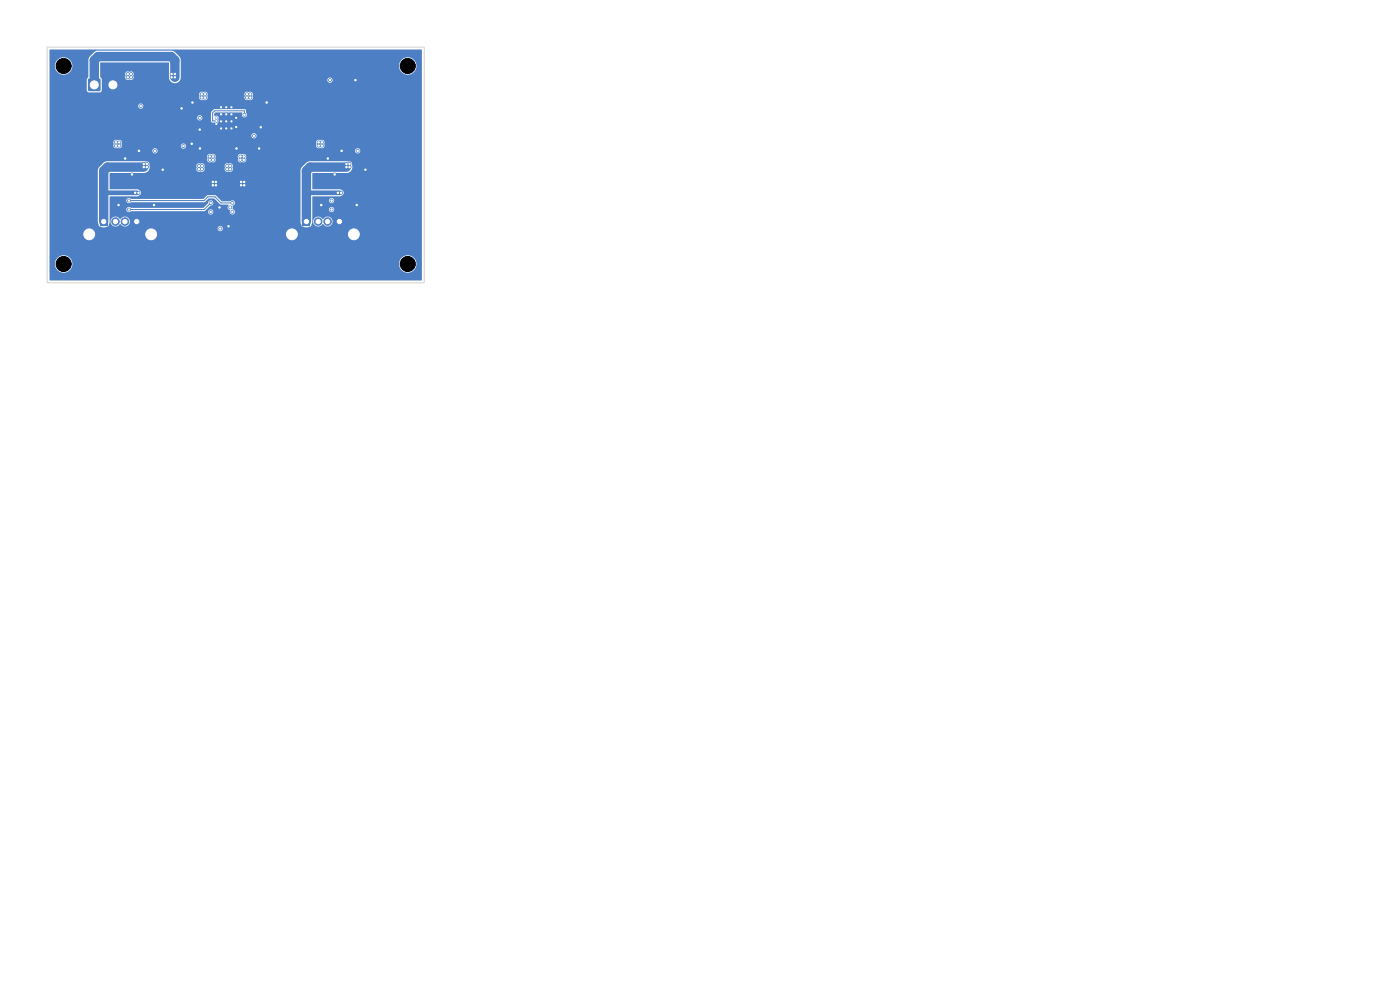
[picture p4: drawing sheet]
<svg xmlns="http://www.w3.org/2000/svg" width="297mm" height="210mm" viewBox="0 0 297 210" stroke-linecap="round" stroke-linejoin="round" font-family="sans-serif">
<path d="M21.2 46.2h1.6v1.6h-1.6z" fill="#4d7fc4"/>
<g fill="#4d7fc4" stroke="#4d7fc4" stroke-width=".21">
<circle cx="24.5" cy="47" r=".8"/>
<circle cx="26.5" cy="47" r=".8"/>
<circle cx="29" cy="47" r=".8"/>
<circle cx="18.9" cy="49.7" r="1.75"/>
<circle cx="32.1" cy="49.7" r="1.75"/>
</g>
<path d="M18.7 16.7h2.6v2.6h-2.6z" fill="#4d7fc4"/>
<circle cx="24" cy="18" r="1.35" fill="#4d7fc4" stroke="#4d7fc4" stroke-width=".21"/>
<path d="M64.2 46.2h1.6v1.6h-1.6z" fill="#4d7fc4"/>
<g fill="#4d7fc4" stroke="#4d7fc4" stroke-width=".21">
<circle cx="67.5" cy="47" r=".8"/>
<circle cx="69.5" cy="47" r=".8"/>
<circle cx="72" cy="47" r=".8"/>
<circle cx="61.9" cy="49.7" r="1.75"/>
<circle cx="75.1" cy="49.7" r="1.75"/>
<circle cx="42.9" cy="35.2" r=".3"/>
<circle cx="25.3" cy="30.9" r=".3"/>
<circle cx="44.5" cy="33.2" r=".3"/>
<circle cx="32.9" cy="32" r=".3"/>
<circle cx="25.3" cy="30.2" r=".3"/>
<circle cx="45.2" cy="33.2" r=".3"/>
<circle cx="48.2" cy="35.2" r=".3"/>
<circle cx="42.4" cy="25" r=".3"/>
<circle cx="67.6" cy="30.2" r=".3"/>
<circle cx="48.9" cy="35.9" r=".3"/>
<circle cx="48.2" cy="35.9" r=".3"/>
<circle cx="45.9" cy="25" r=".22"/>
<circle cx="67.6" cy="30.9" r=".3"/>
<circle cx="68.3" cy="30.2" r=".3"/>
<circle cx="45.2" cy="33.9" r=".3"/>
<circle cx="51" cy="33.9" r=".3"/>
<circle cx="42.2" cy="35.2" r=".3"/>
<circle cx="24.6" cy="30.2" r=".3"/>
<circle cx="24.6" cy="30.9" r=".3"/>
<circle cx="51" cy="33.2" r=".3"/>
<circle cx="42.9" cy="35.9" r=".3"/>
<circle cx="53.9" cy="28.8" r=".3"/>
<circle cx="48.9" cy="35.2" r=".3"/>
<circle cx="51.7" cy="33.9" r=".3"/>
<circle cx="46.7" cy="48.5" r=".3"/>
<circle cx="75.9" cy="32" r=".3"/>
<circle cx="38.9" cy="31" r=".3"/>
<circle cx="48.8" cy="44" r=".3"/>
<circle cx="68.3" cy="30.9" r=".3"/>
<circle cx="51.7" cy="33.2" r=".3"/>
<circle cx="42.2" cy="35.9" r=".3"/>
<circle cx="44.5" cy="33.9" r=".3"/>
<circle cx="48" cy="24.2" r=".22"/>
<circle cx="29.5" cy="32" r=".3"/>
<circle cx="48" cy="25.7" r=".22"/>
<circle cx="40.8" cy="21.8" r=".3"/>
<circle cx="71" cy="37" r=".3"/>
<circle cx="45.2" cy="38.6" r=".3"/>
<circle cx="45.8" cy="38.6" r=".3"/>
<circle cx="75.7" cy="43.5" r=".3"/>
<circle cx="56.6" cy="21.8" r=".3"/>
<circle cx="48" cy="27.2" r=".22"/>
<circle cx="50.2" cy="31.5" r=".3"/>
<circle cx="51.8" cy="38.6" r=".3"/>
<circle cx="25.1" cy="43.5" r=".3"/>
<circle cx="32.7" cy="43.5" r=".3"/>
<circle cx="48" cy="22.7" r=".22"/>
<circle cx="28" cy="37" r=".3"/>
<circle cx="46.9" cy="27.2" r=".22"/>
<circle cx="34.5" cy="36" r=".3"/>
<circle cx="50.1" cy="25" r=".23"/>
<circle cx="46.9" cy="22.7" r=".22"/>
<circle cx="45.2" cy="39.3" r=".3"/>
<circle cx="42.4" cy="31.5" r=".3"/>
<circle cx="72.5" cy="32" r=".3"/>
<circle cx="69.6" cy="33.6" r=".3"/>
<circle cx="68.1" cy="43.5" r=".3"/>
<circle cx="40.7" cy="30.5" r=".3"/>
<circle cx="49.1" cy="24.3" r=".22"/>
<circle cx="42.4" cy="27.5" r=".3"/>
<circle cx="46.9" cy="25.7" r=".22"/>
<circle cx="46.9" cy="24.2" r=".22"/>
<circle cx="55.3" cy="27" r=".3"/>
<circle cx="45.8" cy="39.3" r=".3"/>
<circle cx="51.2" cy="39.3" r=".3"/>
<circle cx="49.1" cy="25.8" r=".23"/>
<circle cx="48.5" cy="48" r=".3"/>
<circle cx="51.8" cy="39.3" r=".3"/>
<circle cx="75.4" cy="17" r=".3"/>
<circle cx="55" cy="31.5" r=".3"/>
<circle cx="46.6" cy="44" r=".3"/>
<circle cx="38.5" cy="23" r=".3"/>
<circle cx="50.1" cy="27" r=".22"/>
<circle cx="49.1" cy="22.8" r=".23"/>
<circle cx="49.1" cy="27.3" r=".22"/>
<circle cx="77.5" cy="36" r=".3"/>
<circle cx="45.9" cy="26.3" r=".22"/>
<circle cx="26.5" cy="33.6" r=".3"/>
<circle cx="51.2" cy="38.6" r=".3"/>
<circle cx="30.5" cy="34.8" r=".3"/>
<circle cx="30.5" cy="35.5" r=".3"/>
<circle cx="31.2" cy="35.5" r=".3"/>
<circle cx="28.7" cy="40.9" r=".3"/>
<circle cx="29.4" cy="40.9" r=".3"/>
<circle cx="31.2" cy="34.8" r=".3"/>
<circle cx="49.3" cy="45" r=".3"/>
<circle cx="70.3" cy="42.6" r=".3"/>
<circle cx="70.3" cy="44.5" r=".3"/>
<circle cx="44.7" cy="45" r=".3"/>
<circle cx="74.1" cy="35.5" r=".3"/>
<circle cx="74.1" cy="34.8" r=".3"/>
<circle cx="73.5" cy="34.8" r=".3"/>
<circle cx="71.7" cy="40.9" r=".3"/>
<circle cx="73.5" cy="35.5" r=".3"/>
<circle cx="72.4" cy="40.9" r=".3"/>
<circle cx="49.3" cy="43" r=".3"/>
<circle cx="27.3" cy="42.6" r=".3"/>
<circle cx="44.7" cy="43" r=".3"/>
<circle cx="27.3" cy="44.5" r=".3"/>
<circle cx="70" cy="17" r=".3"/>
<circle cx="29.9" cy="22.5" r=".3"/>
<circle cx="52.4" cy="20.7" r=".3"/>
<circle cx="27.1" cy="15.7" r=".3"/>
<circle cx="42.8" cy="20.7" r=".3"/>
<circle cx="43.5" cy="20" r=".3"/>
<circle cx="27.8" cy="15.7" r=".3"/>
<circle cx="53.1" cy="20.7" r=".3"/>
<circle cx="52.4" cy="20" r=".3"/>
<circle cx="43.5" cy="20.7" r=".3"/>
<circle cx="27.1" cy="16.4" r=".3"/>
<circle cx="27.8" cy="16.4" r=".3"/>
<circle cx="42.8" cy="20" r=".3"/>
<circle cx="53.1" cy="20" r=".3"/>
<circle cx="36.4" cy="16.4" r=".3"/>
<circle cx="37.1" cy="15.7" r=".3"/>
<circle cx="37.1" cy="16.4" r=".3"/>
<circle cx="36.4" cy="15.7" r=".3"/>
<circle cx="45.9" cy="25.6" r=".22"/>
<circle cx="51.9" cy="24.3" r=".3"/>
</g>
<path d="M22 40.9h7M65 40.9h7" fill="none" stroke="#4d7fc4" stroke-width="1"/>
<path d="M37.1 16.4v-3.6l-.8-.8h-15.5l-.8 .8v5.2M30.5 35.5h-7.7l-.8 .8v10.7M73.5 35.5h-7.7l-.8 .8v10.7" fill="none" stroke="#4d7fc4" stroke-width="2"/>
<path d="M51.9 24.4v-.9h-6.4l-.4 .4v1.8h.8M27.4 42.6h15.9l.8-.8h1.5l1.3 1.3h2.4M44.7 43.1l-1.4 1.4h-15.9" fill="none" stroke="#4d7fc4" stroke-width=".21"/>
<path d="M10.5 10.5l79 .1-.1 48.9h-78.8l-.1-3.6h1.1a1.85 1.85 0 0 0 1.9 2 1.85 1.85 0 0 0 1.9-2h69.2v.2a1.85 1.85 0 0 0 2.9 1.5 1.85 1.85 0 0 0 0-3.2 1.85 1.85 0 0 0-2.9 1.5h-69.2l-.1-.3a1.85 1.85 0 0 0-1.9-1.5 1.85 1.85 0 0 0-1.8 1.8h-1.1v-7.5h35.7v.2a.56 .56 0 0 0 .8 .4 .56 .56 0 0 0 0-1 .56 .56 0 0 0-.8 .4h-35.7v-12.2h10.2v10.9l.3 .8 .2 .1a1.61 1.61 0 0 0 1.9-.2l.2-.9h.1v.2a1.11 1.11 0 0 0 1 .9 1.11 1.11 0 0 0 1.1-.5 1.09 1.09 0 0 0 1.7 .3 1.09 1.09 0 0 0-.1-1.7 1.09 1.09 0 0 0-1.6 .4 1.08 1.08 0 0 0-1.2-.5 1.08 1.08 0 0 0-.9 .9h-.1v-2.5h3.5v.1a.55 .55 0 0 0 .9 .4h16.4v.1a.56 .56 0 0 0 .9 .4 .56 .56 0 0 0 0-.9 .56 .56 0 0 0-.9 .4h-16.4l15.6-.1 1.3-1.2a.57 .57 0 0 0 .7-.5 .57 .57 0 0 0-.6-.6 .57 .57 0 0 0-.6 .6l-1 1h-15.3l-.4-.2a.55 .55 0 0 0-.6 .5h-3.5v-1.9h3.5v.1a.58 .58 0 0 0 .4 .5 .58 .58 0 0 0 .6-.2h15.5l1-.8h1.1l1.4 1.3h1.6v.3a.63 .63 0 0 0 .4 .9 .59 .59 0 0 0 .4 .9 .59 .59 0 0 0 .7-.5 .59 .59 0 0 0-.6-.7v-.7a.57 .57 0 0 0 .5-.8 .57 .57 0 0 0-1-.1h-1.8l-1.4-1.3h-1.6l-.9 .8h-15.3l-.5-.2-.3 .1-.2 .4h-3.5v-.8l5.9-.1a.74 .74 0 0 0 .7-.8 .74 .74 0 0 0-.8-.7h-5.8v-3.3l7.5-.1a1.25 1.25 0 0 0 .9-1.6h9.9l.1 .4a.66 .66 0 0 0 .1 .8 .66 .66 0 0 0 .8 .1 .6 .6 0 0 0 .7-.2 .6 .6 0 0 0 0-.7l.1-.4h4.2l.2 .5a.63 .63 0 0 0 .1 .7 .63 .63 0 0 0 .7 .1h.5l.2-.2h14.4v10.9l.3 .8 .2 .2a1.6 1.6 0 0 0 1.9-.3l.2-.9h.1a1.1 1.1 0 0 0 .9 1.1 1.1 1.1 0 0 0 1.2-.5 1.09 1.09 0 0 0 1.7 .3 1.09 1.09 0 0 0-.1-1.7 1.09 1.09 0 0 0-1.6 .4 1.08 1.08 0 0 0-1.2-.5 1.08 1.08 0 0 0-.9 .9h-.1v-2.5h3.5v.1a.56 .56 0 0 0 .8 .4 .56 .56 0 0 0 0-.9 .56 .56 0 0 0-.8 .4h-3.5v-1.9h3.5v.1a.56 .56 0 0 0 .8 .4 .56 .56 0 0 0 0-.9 .56 .56 0 0 0-.8 .4h-3.5v-.8h5.8a.75 .75 0 0 0 .8-.8 .75 .75 0 0 0-.8-.8h-5.8v-3.3l7.5-.1a1.49 1.49 0 0 0 .9-2 .94 .94 0 0 0-1.1-.5h-8.1l-.5 .3-1 .9-.3 .8h-14.4v-.6a.66 .66 0 0 0-.1-.8 .66 .66 0 0 0-.8-.1l-.5 .1-.3 .3h-4.2a.9 .9 0 0 0-1.1-.4 .55 .55 0 0 0-.7 .4l-9.9-.1a.68 .68 0 0 0-.9-.8h-8.3l-.5 .3-1 .9-.3 .8h-10.2v-3.1h33.4l.2 .5a.59 .59 0 0 0 0 .7 .59 .59 0 0 0 .8 .1 .59 .59 0 0 0 .7-.2 .59 .59 0 0 0 .1-.7l.1-.4h4.6l.2 .5a.59 .59 0 0 0 0 .7 .59 .59 0 0 0 .8 .1 .59 .59 0 0 0 .7-.2 .59 .59 0 0 0 .1-.7 .59 .59 0 0 0-.2-.7 .59 .59 0 0 0-.7-.1h-.2a.55 .55 0 0 0-.7 .4h-4.6l-.1-.1a.91 .91 0 0 0-1-.3l-.5 .1-.3 .3h-33.4v-1.2h21.8a.56 .56 0 0 0 .6 .7 .56 .56 0 0 0 .5-.7h41.9v.2a.56 .56 0 0 0 .9 .4 .56 .56 0 0 0 0-1 .56 .56 0 0 0-.9 .4h-41.9l-.1-.2a.56 .56 0 0 0-.6-.2 .56 .56 0 0 0-.4 .4h-21.8v-1.8h13.5l.1 .4a.62 .62 0 0 0 .1 .8 .62 .62 0 0 0 .8 .1 .55 .55 0 0 0 .9-.5h12.5v.2a.56 .56 0 0 0 .8 .4 .56 .56 0 0 0 0-1 .56 .56 0 0 0-.8 .4h-12.5l-.2-.4 .2-.4h41.1l.1 .6a.59 .59 0 0 0 .2 .7 .59 .59 0 0 0 .7 0 .59 .59 0 0 0 .7-.2 .59 .59 0 0 0 .1-.7 .59 .59 0 0 0-.2-.7 .59 .59 0 0 0-.7-.1h-.2a.55 .55 0 0 0-.7 .4h-41.1l-.1-.1a.91 .91 0 0 0-1-.3l-.5 .1-.3 .3h-13.5v-1.4h42.8a.56 .56 0 0 0 .7 .6 .56 .56 0 0 0 .3-.9 .56 .56 0 0 0-.9 .2l-.1 .1h-42.8v-3.8h31.3a.56 .56 0 0 0 .7 .6 .56 .56 0 0 0 .3-.9 .56 .56 0 0 0-.9 .2l-.1 .1h-31.3v-1h34.2l.1 1.9 .2 .2h.5a.52 .52 0 0 0 .7 0 .52 .52 0 0 0 .1-.7 .48 .48 0 0 0-.1-.6 .48 .48 0 0 0-.6-.1h-.1v-.5l.2-.2h5.7a.58 .58 0 0 0 0 .8 .58 .58 0 0 0 .9 0 .58 .58 0 0 0-.1-.8v-.5l-.3-.3h-6.4l-.8 .8h-34.2v-1.5h18.8v.2a.56 .56 0 0 0 .9 .4 .56 .56 0 0 0 0-1 .56 .56 0 0 0-.9 .4h-18.8v-2.5h31.7l.1 .4a.62 .62 0 0 0 .1 .8 .62 .62 0 0 0 .8 .1 .59 .59 0 0 0 .7-.2 .59 .59 0 0 0 .1-.7l.1-.4h7.7l.2 .5a.59 .59 0 0 0 0 .7 .59 .59 0 0 0 .8 .1 .59 .59 0 0 0 .7-.2 .59 .59 0 0 0 .1-.7 .59 .59 0 0 0-.2-.7 .59 .59 0 0 0-.7-.1h-.2a.55 .55 0 0 0-.7 .4h-7.7l-.1-.1a.91 .91 0 0 0-1-.3l-.5 .1-.3 .3h-31.7v-3h7.9v2.2l.1 .4 .4 .1h2.2l.4-.1 .1-.4v-2.2l-.3-.5v-.8h5.2l.1 .4a.62 .62 0 0 0 .1 .8 .62 .62 0 0 0 .8 .1 .59 .59 0 0 0 .7-.2 .59 .59 0 0 0 .1-.7 .59 .59 0 0 0-.2-.7 .59 .59 0 0 0-.7-.1h-.2a.55 .55 0 0 0-.7 .4h-5.2v-2.3h14.4l.1 3.2a1.25 1.25 0 0 0 1.1 1.1 1.25 1.25 0 0 0 1.3-.7h31.2v.2a.56 .56 0 0 0 .9 .4 .56 .56 0 0 0 0-1 .56 .56 0 0 0-.9 .4h-31.2l.2-3h46.2v.2a1.85 1.85 0 0 0 2.9 1.5 1.85 1.85 0 0 0 0-3.2 1.85 1.85 0 0 0-2.9 1.5h-46.2v-1.2l-.2-.6-1.1-1.1-.5-.2-15.9-.1-.7 .3-1.2 1.3-.1 4.1-.3 .5h-7.9v-3h1.1v.2a1.85 1.85 0 0 0 2.9 1.5 1.85 1.85 0 0 0 0-3.2 1.85 1.85 0 0 0-2.9 1.5h-1.1z" fill="#4d7fc4"/>
<path d="M10 10h80v50h-80z" fill="none" stroke="#d0d2cd" stroke-width=".21"/>
<g fill="#fff" stroke="#fff" stroke-width=".21">
<circle cx="42.8" cy="35.2" r=".15"/>
<circle cx="25.3" cy="30.9" r=".15"/>
<circle cx="44.5" cy="33.2" r=".15"/>
<circle cx="32.9" cy="32" r=".15"/>
<circle cx="25.3" cy="30.2" r=".15"/>
<circle cx="45.2" cy="33.2" r=".15"/>
<circle cx="48.2" cy="35.2" r=".15"/>
<circle cx="42.4" cy="25" r=".15"/>
<circle cx="67.6" cy="30.2" r=".15"/>
<circle cx="48.8" cy="35.9" r=".15"/>
<circle cx="48.2" cy="35.9" r=".15"/>
<circle cx="45.9" cy="25" r=".12"/>
<circle cx="67.6" cy="30.9" r=".15"/>
<circle cx="68.3" cy="30.2" r=".15"/>
<circle cx="45.2" cy="33.9" r=".15"/>
<circle cx="51" cy="33.9" r=".15"/>
<circle cx="42.2" cy="35.2" r=".15"/>
<circle cx="24.6" cy="30.2" r=".15"/>
<circle cx="24.6" cy="30.9" r=".15"/>
<circle cx="51" cy="33.2" r=".15"/>
<circle cx="42.8" cy="35.9" r=".15"/>
<circle cx="53.9" cy="28.8" r=".15"/>
<circle cx="48.8" cy="35.2" r=".15"/>
<circle cx="51.7" cy="33.9" r=".15"/>
<circle cx="46.7" cy="48.5" r=".15"/>
<circle cx="75.9" cy="32" r=".15"/>
<circle cx="38.9" cy="31" r=".15"/>
<circle cx="48.8" cy="44" r=".15"/>
<circle cx="68.3" cy="30.9" r=".15"/>
<circle cx="51.7" cy="33.2" r=".15"/>
<circle cx="42.2" cy="35.9" r=".15"/>
<circle cx="44.5" cy="33.9" r=".15"/>
<circle cx="48" cy="24.2" r=".13"/>
<circle cx="29.5" cy="32" r=".15"/>
<circle cx="48" cy="25.8" r=".13"/>
<circle cx="40.8" cy="21.7" r=".15"/>
<circle cx="71" cy="37" r=".15"/>
<circle cx="45.1" cy="38.6" r=".15"/>
<circle cx="45.8" cy="38.6" r=".15"/>
<circle cx="75.7" cy="43.5" r=".15"/>
<circle cx="56.6" cy="21.7" r=".15"/>
<circle cx="48" cy="27.2" r=".13"/>
<circle cx="50.2" cy="31.5" r=".15"/>
<circle cx="51.8" cy="38.6" r=".15"/>
<circle cx="25.2" cy="43.5" r=".15"/>
<circle cx="32.7" cy="43.5" r=".15"/>
<circle cx="48" cy="22.8" r=".12"/>
<circle cx="28" cy="37" r=".15"/>
<circle cx="46.9" cy="27.2" r=".12"/>
<circle cx="34.5" cy="36" r=".15"/>
<circle cx="50.1" cy="25" r=".12"/>
<circle cx="46.9" cy="22.7" r=".12"/>
<circle cx="45.1" cy="39.3" r=".15"/>
<circle cx="42.4" cy="31.5" r=".15"/>
<circle cx="72.5" cy="32" r=".15"/>
<circle cx="69.5" cy="33.6" r=".15"/>
<circle cx="68.2" cy="43.5" r=".15"/>
<circle cx="40.7" cy="30.5" r=".15"/>
<circle cx="49.1" cy="24.2" r=".13"/>
<circle cx="42.4" cy="27.5" r=".15"/>
<circle cx="46.9" cy="25.8" r=".12"/>
<circle cx="46.9" cy="24.2" r=".12"/>
<circle cx="55.3" cy="27" r=".15"/>
<circle cx="45.8" cy="39.3" r=".15"/>
<circle cx="51.1" cy="39.3" r=".15"/>
<circle cx="49.1" cy="25.8" r=".12"/>
<circle cx="48.5" cy="48" r=".15"/>
<circle cx="51.8" cy="39.3" r=".15"/>
<circle cx="75.4" cy="17" r=".15"/>
<circle cx="55" cy="31.5" r=".15"/>
<circle cx="46.6" cy="44" r=".15"/>
<circle cx="38.5" cy="23" r=".15"/>
<circle cx="50.1" cy="26.9" r=".12"/>
<circle cx="49.1" cy="22.8" r=".12"/>
<circle cx="49.1" cy="27.2" r=".13"/>
<circle cx="77.5" cy="36" r=".15"/>
<circle cx="45.9" cy="26.3" r=".12"/>
<circle cx="26.5" cy="33.6" r=".15"/>
<circle cx="51.1" cy="38.6" r=".15"/>
<circle cx="30.5" cy="34.8" r=".15"/>
<circle cx="30.5" cy="35.4" r=".15"/>
<circle cx="31.1" cy="35.4" r=".15"/>
<circle cx="28.7" cy="40.9" r=".15"/>
<circle cx="29.4" cy="40.9" r=".15"/>
<circle cx="31.1" cy="34.8" r=".15"/>
<circle cx="49.3" cy="44.9" r=".15"/>
<circle cx="70.4" cy="42.5" r=".15"/>
<circle cx="70.4" cy="44.4" r=".15"/>
<circle cx="44.7" cy="44.9" r=".15"/>
<circle cx="74.2" cy="35.4" r=".15"/>
<circle cx="74.2" cy="34.8" r=".15"/>
<circle cx="73.5" cy="34.8" r=".15"/>
<circle cx="71.7" cy="40.9" r=".15"/>
<circle cx="73.5" cy="35.4" r=".15"/>
<circle cx="72.4" cy="40.9" r=".15"/>
<circle cx="49.3" cy="43.1" r=".15"/>
<circle cx="27.4" cy="42.5" r=".15"/>
<circle cx="44.7" cy="43.1" r=".15"/>
<circle cx="27.4" cy="44.4" r=".15"/>
<circle cx="70" cy="17" r=".15"/>
<circle cx="29.9" cy="22.5" r=".15"/>
<circle cx="52.4" cy="20.7" r=".15"/>
<circle cx="27.1" cy="15.7" r=".15"/>
<circle cx="42.8" cy="20.7" r=".15"/>
<circle cx="43.5" cy="20" r=".15"/>
<circle cx="27.8" cy="15.7" r=".15"/>
<circle cx="53.1" cy="20.7" r=".15"/>
<circle cx="52.4" cy="20" r=".15"/>
<circle cx="43.5" cy="20.7" r=".15"/>
<circle cx="27.1" cy="16.4" r=".15"/>
<circle cx="27.8" cy="16.4" r=".15"/>
<circle cx="42.8" cy="20" r=".15"/>
<circle cx="53.1" cy="20" r=".15"/>
<circle cx="36.4" cy="16.4" r=".15"/>
<circle cx="37.1" cy="15.7" r=".15"/>
<circle cx="37.1" cy="16.4" r=".15"/>
<circle cx="36.4" cy="15.7" r=".15"/>
<circle cx="45.9" cy="25.6" r=".12"/>
<circle cx="51.8" cy="24.4" r=".15"/>
<circle cx="22" cy="47" r=".46"/>
<circle cx="24.5" cy="47" r=".46"/>
<circle cx="26.5" cy="47" r=".46"/>
<circle cx="29" cy="47" r=".46"/>
<circle cx="18.9" cy="49.7" r="1.15"/>
<circle cx="32.1" cy="49.7" r="1.15"/>
<circle cx="20" cy="18" r=".85"/>
<circle cx="24" cy="18" r=".85"/>
<circle cx="65" cy="47" r=".46"/>
<circle cx="67.5" cy="47" r=".46"/>
<circle cx="69.5" cy="47" r=".46"/>
<circle cx="72" cy="47" r=".46"/>
<circle cx="61.9" cy="49.7" r="1.15"/>
<circle cx="75.1" cy="49.7" r="1.15"/>
</g>
<g fill="#000" stroke="#000" stroke-width=".21">
<circle cx="13.5" cy="14" r="1.6"/>
<circle cx="86.5" cy="14" r="1.6"/>
<circle cx="13.5" cy="56" r="1.6"/>
<circle cx="86.5" cy="56" r="1.6"/>
</g>
</svg>
